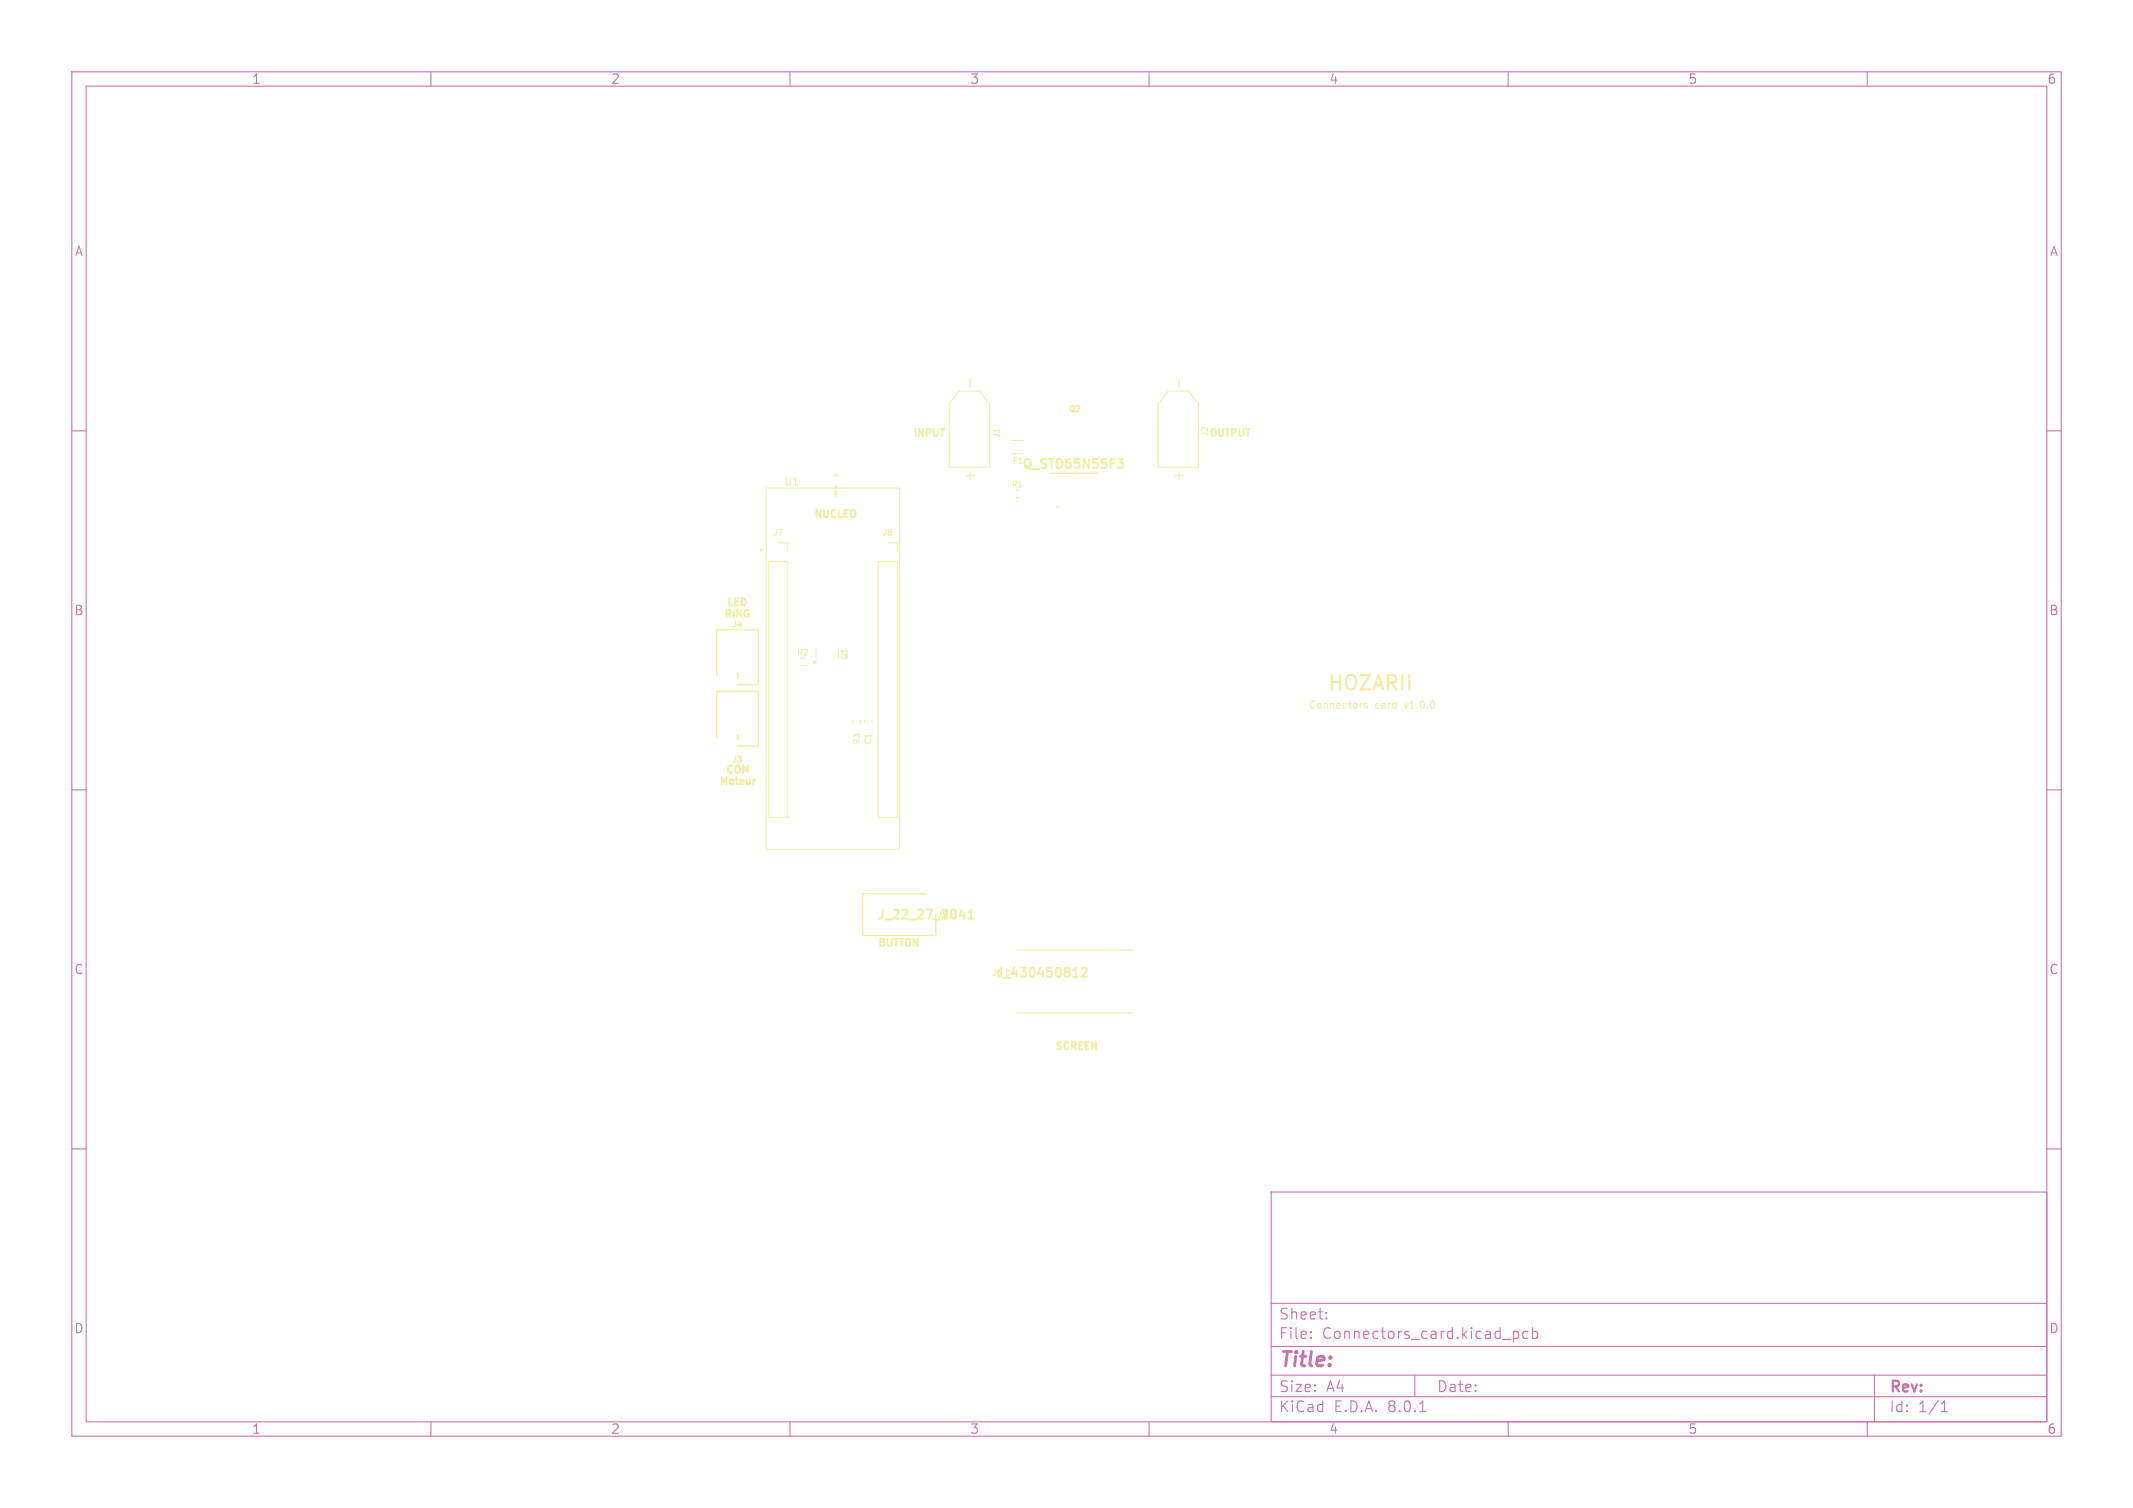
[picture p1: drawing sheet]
<svg xmlns="http://www.w3.org/2000/svg" width="297mm" height="210mm" viewBox="0 0 297 210" stroke-linecap="round" stroke-linejoin="round" font-family="sans-serif">
<defs><g id="words">
<text font-size="2.8" fill="#f2eda1" x="184.8" y="96.3">HOZARII</text>
<text font-size="2.8" fill="#c872ab" x="178" y="190.9">Title:</text>
<g font-size="2.1" fill="#f2eda1">
<text x="136" y="67.3" transform="rotate(-90 136 67.3)">+</text>
<text x="165.1" y="67.3" transform="rotate(-90 165.1 67.3)">+</text>
</g>
<g font-size="2.1" fill="#c872ab">
<text x="178" y="184">Sheet:</text>
<text x="178" y="186.7">File:</text>
<text x="184.1" y="186.7">Connectors_card.kicad_pcb</text>
<text x="178" y="196.9">KiCad</text>
<text x="178" y="194.1">Size:</text>
<text x="184.7" y="194.1">A4</text>
<text x="185.7" y="196.9">E.D.A.</text>
<text x="193.3" y="196.9">8.0.1</text>
<text x="200" y="194.1">Date:</text>
<text x="263" y="194.3">Rev:</text>
<text x="263" y="196.9">Id:</text>
<text x="267.1" y="196.9">1/1</text>
</g>
<g font-size="1.8" fill="#c872ab">
<text x="35" y="11.9">1</text>
<text x="85" y="11.9">2</text>
<text x="135" y="11.9">3</text>
<text x="185" y="11.9">4</text>
<text x="235" y="11.9">5</text>
<text x="285" y="11.9">6</text>
<text x="10.3" y="35.9">A</text>
<text x="285.4" y="35.9">A</text>
<text x="10.3" y="85.9">B</text>
<text x="285.3" y="85.9">B</text>
<text x="10.3" y="135.9">C</text>
<text x="285.3" y="135.9">C</text>
<text x="10.3" y="185.9">D</text>
<text x="285.3" y="185.9">D</text>
<text x="35" y="199.9">1</text>
<text x="85" y="199.9">2</text>
<text x="135" y="199.9">3</text>
<text x="185" y="199.9">4</text>
<text x="235" y="199.9">5</text>
<text x="285" y="199.9">6</text>
</g>
<g font-size="1.8" fill="#f2eda1">
<text x="142.2" y="65.6">Q_STD65N55F3</text>
<text x="122" y="128.4">J_22_27_2041</text>
<text x="138.5" y="136.5">J_430450812</text>
</g>
<g font-size="1.4" fill="#f2eda1">
<text x="127.1" y="60.9">INPUT</text>
<text x="168.3" y="60.9">OUTPUT</text>
<text x="109.1" y="67.8">U1</text>
<text x="115.6" y="68.9">|</text>
<text x="115.8" y="67.3">^</text>
<text x="113.2" y="72.2">NUCLEO</text>
<text x="100.6" y="86.1">RING</text>
<text x="101" y="84.5">LED</text>
<text x="182.2" y="98.8">Connectors</text>
<text x="191.4" y="98.8">card</text>
<text x="195.5" y="98.8">v1.0.0</text>
<text x="100.9" y="107.8">COM</text>
<text x="100" y="109.4">Moteur</text>
<text x="122.2" y="131.9">BUTTON</text>
<text x="146.9" y="146.3">SCREEN</text>
</g>
<g font-size="1.1" fill="#f2eda1">
<text x="148.7" y="57.7">Q2</text>
<text x="139.3" y="61" transform="rotate(-90 139.3 61)">J1</text>
<text x="140.9" y="64.8">F1</text>
<text x="168.3" y="60.8" transform="rotate(-90 168.3 60.8)">J2</text>
<text x="140.8" y="68">R1</text>
<text x="107.5" y="74.8">J7</text>
<text x="122.8" y="74.8">J8</text>
<text x="101.8" y="87.7">J4</text>
<text x="110.9" y="91.4">R2</text>
<text x="118.2" y="92" transform="rotate(-90 118.2 92)">Q1</text>
<text x="101.8" y="106.5">J3</text>
<text x="119.8" y="103.7" transform="rotate(-90 119.8 103.7)">R3</text>
<text x="121.4" y="103.7" transform="rotate(-90 121.4 103.7)">C1</text>
<text x="130.4" y="128.1">J5</text>
<text x="138" y="136.2">J6</text>
</g>
</g></defs>
<g fill="none" stroke="#c872ab" stroke-width=".15">
<path d="M10 10h277v190h-277zM12 12h273v186h-273zM60 10v2M110 10v2M160 10v2M210 10v2M260 10v2M10 60h2M285 60h2M10 110h2M285 110h2M10 160h2"/>
<path d="M285 160h2M177 166h108v32h-108zM60 198v2M110 198v2M160 198v2M177 194.5h108M177 191.5h108M177 187.5h108M177 181.5h108M182.5 186.3h.1l-.1 .1M182.5 186.3v.1M182.5 185.5v.1"/>
<path d="M182.5 185.5h.1l-.1 .1M184.7 183.6v.1M184.7 183.6h-.1l.1 .1M184.7 182.8v.1M184.7 182.8h-.1l.1 .1M197 191.5v3M197.7 196.6h.8M210 198v2M210.7 185.4v1.5M210.7 185.5l.5-.1 .3 .3v.4l-.2 .2-.1 .1-.5-.1M212.7 185.5l-.4-.1-.3 .3v.4l.2 .2 .1 .1 .4-.1M213.4 185.5l.4-.1 .3 .3v.4l-.1 .2-.2 .1-.4-.1"/>
<path d="M213.4 184.9v1.5M260 198v2M261 191.5v6.5M270.3 196.6h.9M270.3 195.5l.4-.4v1.5"/>
</g>
<path d="M155.6 63.9h.8l-.4 .5 .3 .1 .1 .4-.2 .3h-.4M102.7 93.8l.1 .2-.1 .2 .1 .2M102.7 102.4l.1 .2-.1 .2 .1 .2M105.1 108.6h.1M133.6 127.5h.8M134.2 127.1v.8M134.8 127.9h.7M134.8 127l.4-.3v1.2M149.4 136h.7M149.7 134.9l.1-.1v1.2M150.6 134.9l.2-.1h.3l.2 .1v.2v.2l-.7 .7h.7" fill="none" stroke="#f2eda1" stroke-width=".25"/>
<g fill="none" stroke="#f2eda1" stroke-width=".14">
<path d="M133.6 54.5h2.8l1.4 1.8v8.8h-5.6v-8.8zM162.7 54.5h2.8l1.4 1.8v8.8h-5.6v-8.8zM106.7 68h18.5v50.3h-18.5zM107 78.2h2.7v35.6h-2.7zM108.4 75.6h1.3v1.3M122.3 78.2h2.6v35.6h-2.6zM123.6 75.6h1.3v1.3M140.9 61.4h1.7M140.9 63.2h1.7M141.4 69.3h.5M111.6 92.7h.4M113.6 90.4v1.3"/>
<path d="M116.7 90.4v1.3M190.3 98h-.2l-.1 .1v.2h.3v.3h-.3M199.7 97.8v.6M118.8 100.2v.5M119.8 100.2v.5M120.4 100.3v.3M121.4 100.3v.3M141.6 132.3h16.2M141.6 141.1h16.2"/>
<circle cx="147.2" cy="70.6" r=".05"/>
</g>
<path d="M135.1 52.7v1.1M164.2 52.7v1.1" fill="none" stroke="#f2eda1" stroke-width=".15"/>
<g fill="none" stroke="#f2eda1" stroke-width=".2">
<path d="M152.8 65.9h-6.5M99.8 94.1v-6.4h5.8v7.6h-2.9M99.8 102.6v-6.3h5.8v7.6h-2.9M129 124.5h-8.9v5.8h10.2v-2.9"/>
<circle cx="106" cy="76.6" r=".1"/>
</g>
<g fill="#f2eda1" stroke="#f2eda1" stroke-width=".14">
<path d="M113.3 92l.4 .2-.4 .3z"/>
<circle cx="147.2" cy="70.6" r=".05"/>
<circle cx="147.2" cy="70.7" r=".05"/>
</g>
<use href="#words"/>
</svg>
